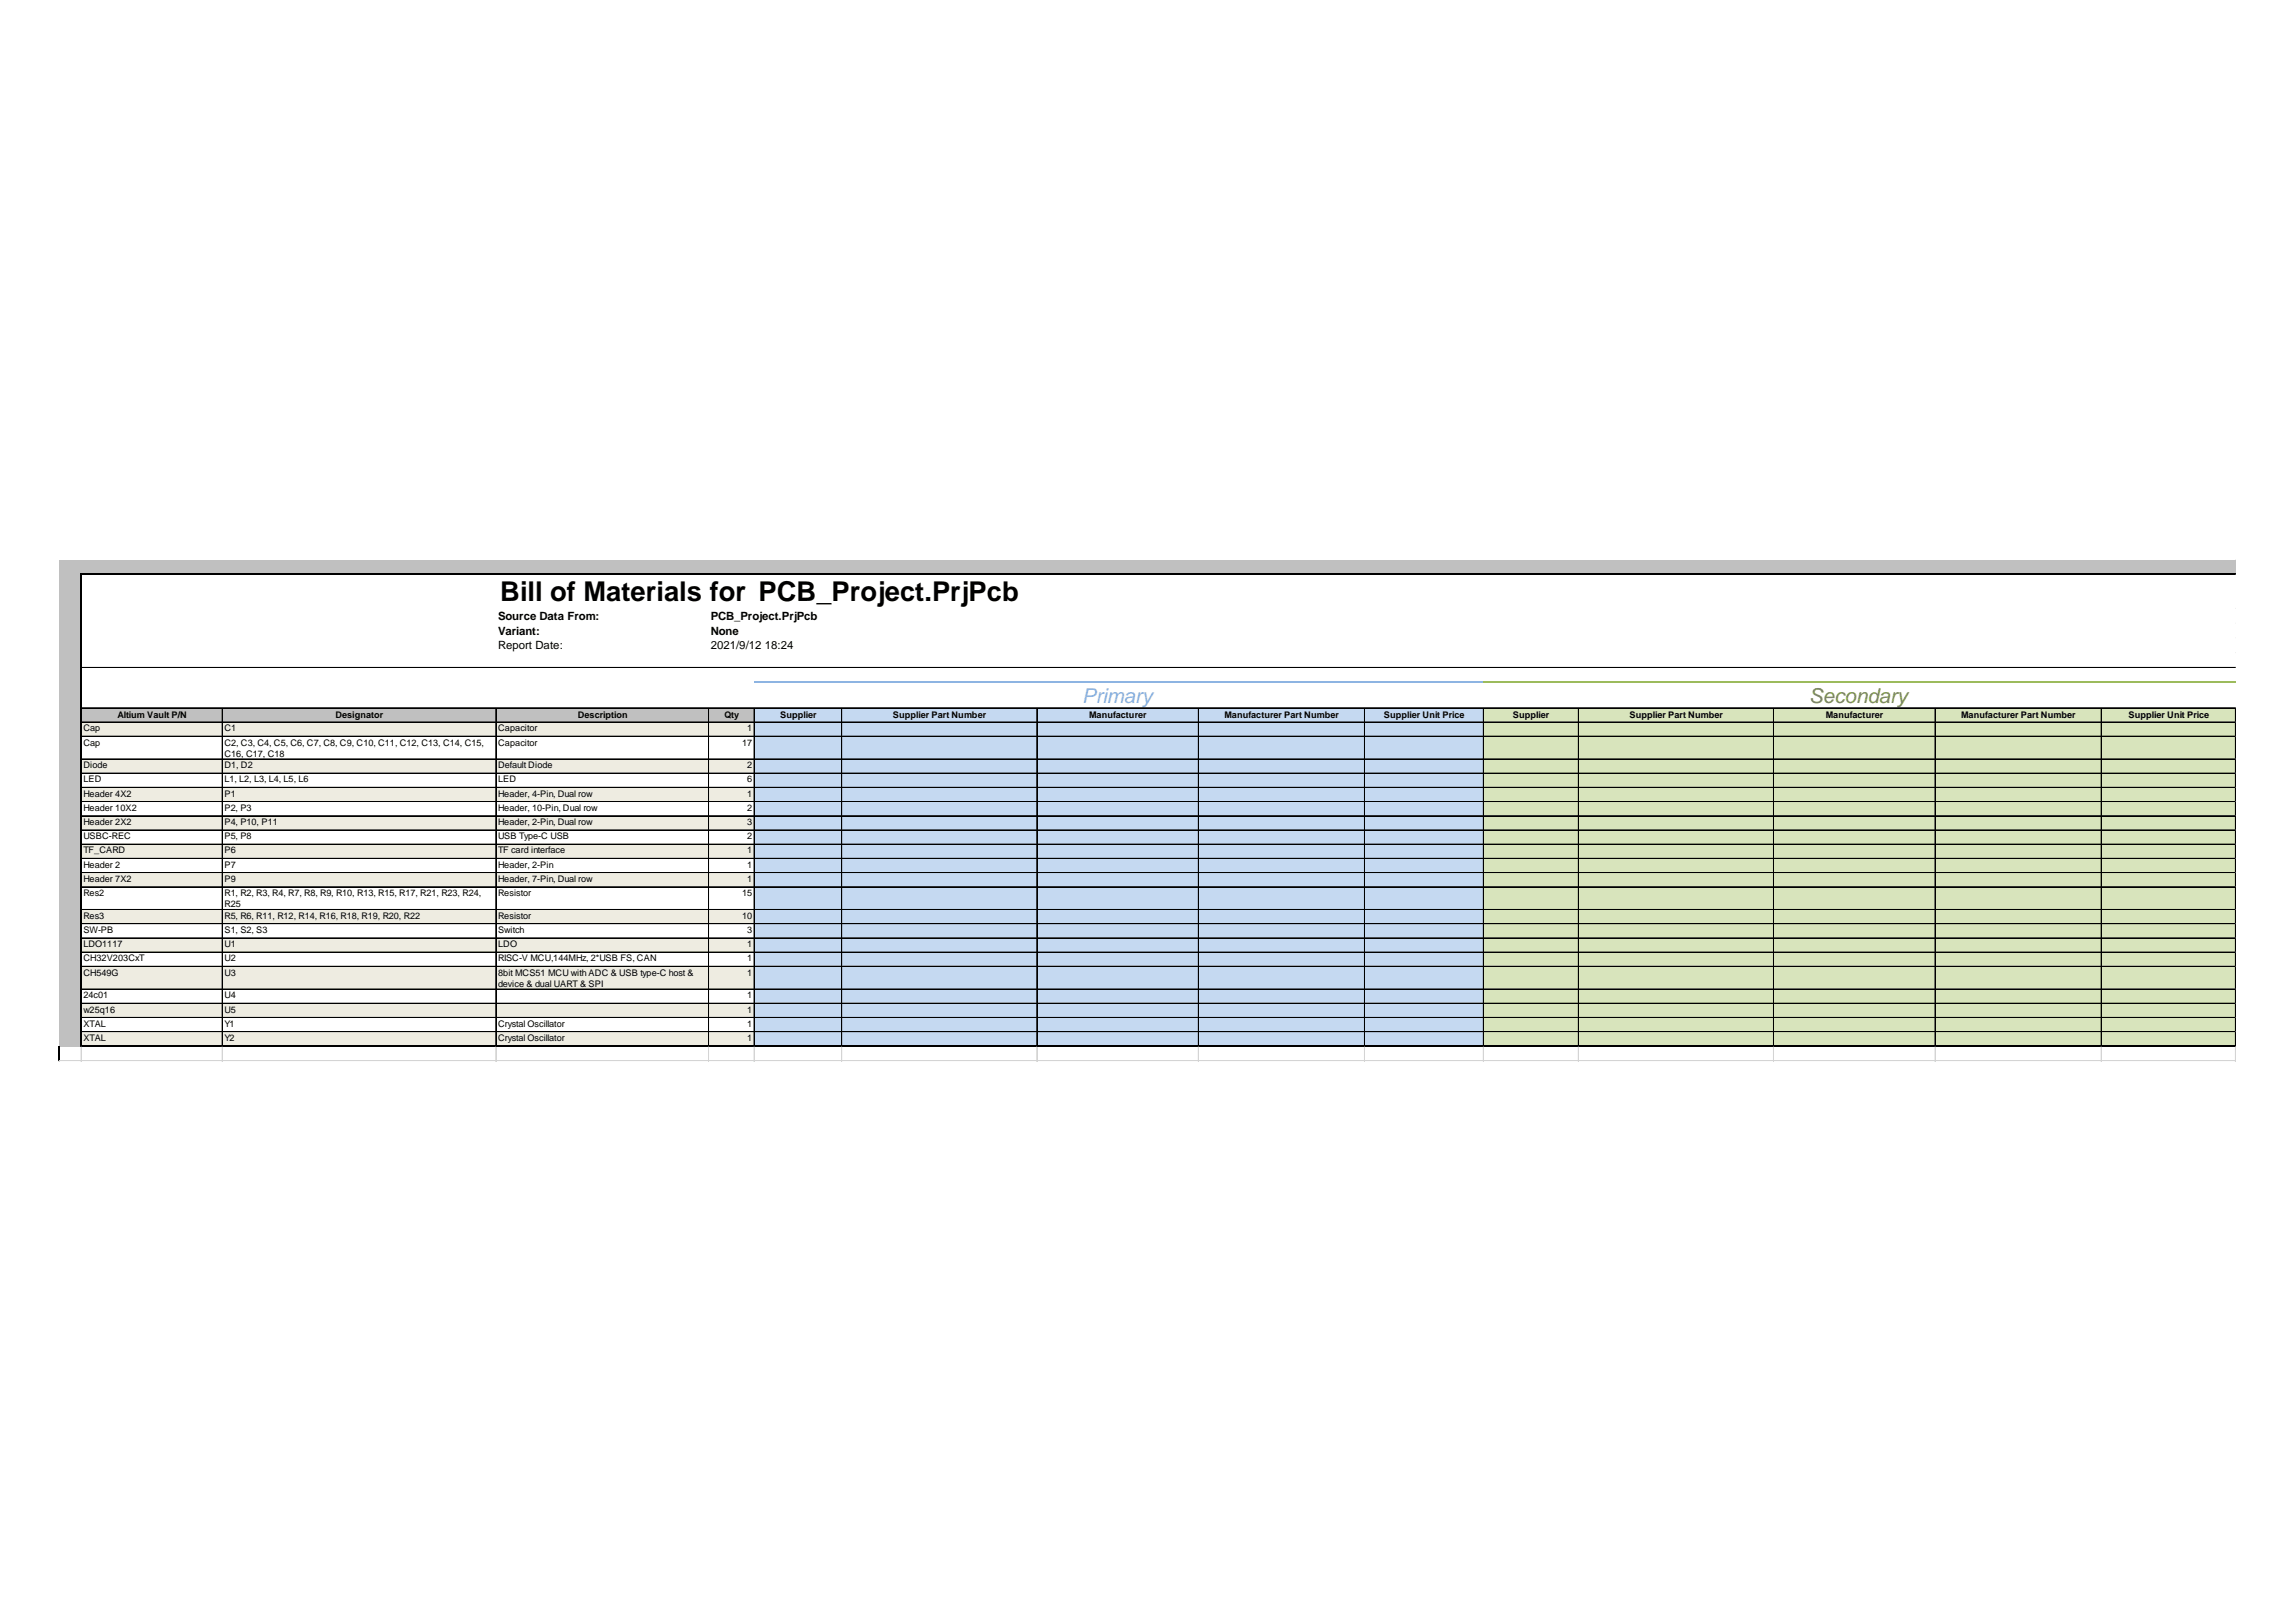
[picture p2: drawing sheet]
<svg xmlns="http://www.w3.org/2000/svg" width="297mm" height="210mm" viewBox="0 0 297 210" stroke-linecap="round" stroke-linejoin="round" font-family="sans-serif">
<defs><g id="words">
<text font-size="3.5" x="64.7" y="77.8">Bill of Materials for PCB_Project.PrjPcb</text>
<text font-size="2.6" fill="#8db4e2" x="140" y="91">Primary</text>
<text font-size="2.6" fill="#76933c" x="234.1" y="91">Secondary</text>
<g font-size="1.5">
<text x="64.4" y="80.2">Source Data From:</text>
<text x="64.4" y="82.1">Variant:</text>
<text x="92" y="80.2">PCB_Project.PrjPcb</text>
<text x="92" y="82.1">None</text>
<text x="64.4" y="84">Report Date:</text>
<text x="92" y="84">2021/9/12 18:24</text>
</g>
<g font-size="1.2">
<text x="10.8" y="94.6">Cap</text>
<text x="15.2" y="93">Altium Vault P/N</text>
<text x="29" y="94.6">C1</text>
<text x="43.4" y="93">Designator</text>
<text x="64.4" y="94.6">Capacitor</text>
<text x="74.7" y="93">Description</text>
<text x="93.7" y="93">Qty</text>
<text x="96.7" y="94.6">1</text>
<text x="100.9" y="93">Supplier</text>
<text x="115.5" y="93">Supplier Part Number</text>
<text x="140.9" y="93">Manufacturer</text>
<text x="158.4" y="93">Manufacturer Part Number</text>
<text x="179" y="93">Supplier Unit Price</text>
<text x="195.7" y="93">Supplier</text>
<text x="210.8" y="93">Supplier Part Number</text>
<text x="236.2" y="93">Manufacturer</text>
<text x="253.7" y="93">Manufacturer Part Number</text>
<text x="275.4" y="93">Supplier Unit Price</text>
<text x="10.8" y="96.5">Cap</text>
<text x="10.8" y="99.4">Diode</text>
<text x="10.8" y="101.3">LED</text>
<text x="29" y="96.5">C2, C3, C4, C5, C6, C7, C8, C9, C10, C11, C12, C13, C14, C15,</text>
<text x="29" y="98">C16, C17, C18</text>
<text x="29" y="99.4">D1, D2</text>
<text x="29" y="101.3">L1, L2, L3, L4, L5, L6</text>
<text x="64.4" y="96.5">Capacitor</text>
<text x="64.4" y="99.4">Default Diode</text>
<text x="64.4" y="101.3">LED</text>
<text x="96" y="96.5">17</text>
<text x="96.7" y="99.4">2</text>
<text x="96.7" y="101.3">6</text>
<text x="10.8" y="103.1">Header 4X2</text>
<text x="10.8" y="104.9">Header 10X2</text>
<text x="10.8" y="106.8">Header 2X2</text>
<text x="29" y="103.1">P1</text>
<text x="29" y="104.9">P2, P3</text>
<text x="29" y="106.8">P4, P10, P11</text>
<text x="64.4" y="103.1">Header, 4-Pin, Dual row</text>
<text x="64.4" y="104.9">Header, 10-Pin, Dual row</text>
<text x="64.4" y="106.8">Header, 2-Pin, Dual row</text>
<text x="96.7" y="103.1">1</text>
<text x="96.7" y="104.9">2</text>
<text x="96.7" y="106.8">3</text>
<text x="10.8" y="108.6">USBC-REC</text>
<text x="10.8" y="110.4">TF_CARD</text>
<text x="10.8" y="112.3">Header 2</text>
<text x="29" y="108.6">P5, P8</text>
<text x="29" y="110.4">P6</text>
<text x="29" y="112.3">P7</text>
<text x="64.4" y="108.6">USB Type-C USB</text>
<text x="64.4" y="110.4">TF card interface</text>
<text x="64.4" y="112.3">Header, 2-Pin</text>
<text x="96.7" y="108.6">2</text>
<text x="96.7" y="110.4">1</text>
<text x="96.7" y="112.3">1</text>
<text x="10.8" y="114.1">Header 7X2</text>
<text x="10.8" y="116">Res2</text>
<text x="10.8" y="118.9">Res3</text>
<text x="29" y="114.1">P9</text>
<text x="29" y="116">R1, R2, R3, R4, R7, R8, R9, R10, R13, R15, R17, R21, R23, R24,</text>
<text x="29" y="117.4">R25</text>
<text x="29" y="118.9">R5, R6, R11, R12, R14, R16, R18, R19, R20, R22</text>
<text x="64.4" y="114.1">Header, 7-Pin, Dual row</text>
<text x="64.4" y="116">Resistor</text>
<text x="64.4" y="118.9">Resistor</text>
<text x="96" y="116">15</text>
<text x="96" y="118.9">10</text>
<text x="96.7" y="114.1">1</text>
<text x="10.8" y="120.7">SW-PB</text>
<text x="10.8" y="122.6">LDO1117</text>
<text x="10.8" y="124.4">CH32V203CxT</text>
<text x="29" y="120.7">S1, S2, S3</text>
<text x="29" y="122.6">U1</text>
<text x="29" y="124.4">U2</text>
<text x="64.4" y="120.7">Switch</text>
<text x="64.4" y="122.6">LDO</text>
<text x="64.4" y="124.4">RISC-V MCU,144MHz, 2*USB FS, CAN</text>
<text x="96.7" y="120.7">3</text>
<text x="96.7" y="122.6">1</text>
<text x="96.7" y="124.4">1</text>
<text x="10.8" y="126.3">CH549G</text>
<text x="10.8" y="129.2">24c01</text>
<text x="10.8" y="131">w25q16</text>
<text x="29" y="126.3">U3</text>
<text x="29" y="129.2">U4</text>
<text x="29" y="131">U5</text>
<text x="64.4" y="126.3">8bit MCS51 MCU with ADC &amp; USB type-C host &amp;</text>
<text x="64.4" y="127.7">device &amp; dual UART &amp; SPI</text>
<text x="96.7" y="126.3">1</text>
<text x="96.7" y="129.2">1</text>
<text x="96.7" y="131">1</text>
<text x="10.8" y="132.9">XTAL</text>
<text x="10.8" y="134.7">XTAL</text>
<text x="29" y="132.9">Y1</text>
<text x="29" y="134.7">Y2</text>
<text x="64.4" y="132.9">Crystal Oscillator</text>
<text x="64.4" y="134.7">Crystal Oscillator</text>
<text x="96.7" y="132.9">1</text>
<text x="96.7" y="134.7">1</text>
</g>
</g></defs>
<g fill="#c0c0c0">
<path d="M7.6 72.4h281.7v2h-281.7z"/>
<path d="M7.6 74.3h3v4.5h-3z"/>
</g>
<path d="M10.5 74.3h278.8v4.5h-278.8z" fill="#fff"/>
<path d="M7.6 78.7h3v2h-3z" fill="#c0c0c0"/>
<g fill="#fff">
<path d="M10.5 78.7h123.7v2h-123.7z"/>
<path d="M155 78.7h74.5v2h-74.5z"/>
<path d="M250.3 78.7h39v2h-39z"/>
</g>
<path d="M7.6 80.6h3v11.1h-3z" fill="#c0c0c0"/>
<path d="M10.5 80.6h278.8v11.1h-278.8z" fill="#fff"/>
<path d="M7.6 91.6h90v1.9h-90z" fill="#c0c0c0"/>
<path d="M97.6 91.6h94.4v1.9h-94.4z" fill="#c5d9f1"/>
<path d="M191.9 91.6h97.4v1.9h-97.4z" fill="#d8e4bc"/>
<path d="M7.6 93.4h3v1.9h-3z" fill="#c0c0c0"/>
<path d="M10.5 93.4h87.1v1.9h-87.1z" fill="#eeece1"/>
<path d="M97.6 93.4h94.4v1.9h-94.4z" fill="#c5d9f1"/>
<path d="M191.9 93.4h97.4v1.9h-97.4z" fill="#d8e4bc"/>
<path d="M7.6 95.3h3v3h-3z" fill="#c0c0c0"/>
<path d="M10.5 95.3h87.1v3h-87.1z" fill="#fff"/>
<path d="M97.6 95.3h94.4v3h-94.4z" fill="#c5d9f1"/>
<path d="M191.9 95.3h97.4v3h-97.4z" fill="#d8e4bc"/>
<path d="M7.6 98.2h3v1.9h-3z" fill="#c0c0c0"/>
<path d="M10.5 98.2h87.1v1.9h-87.1z" fill="#eeece1"/>
<path d="M97.6 98.2h94.4v1.9h-94.4z" fill="#c5d9f1"/>
<path d="M191.9 98.2h97.4v1.9h-97.4z" fill="#d8e4bc"/>
<path d="M7.6 100h3v2h-3z" fill="#c0c0c0"/>
<path d="M10.5 100h87.1v2h-87.1z" fill="#fff"/>
<path d="M97.6 100h94.4v2h-94.4z" fill="#c5d9f1"/>
<path d="M191.9 100h97.4v2h-97.4z" fill="#d8e4bc"/>
<path d="M7.6 101.9h3v1.9h-3z" fill="#c0c0c0"/>
<path d="M10.5 101.9h87.1v1.9h-87.1z" fill="#eeece1"/>
<path d="M97.6 101.9h94.4v1.9h-94.4z" fill="#c5d9f1"/>
<path d="M191.9 101.9h97.4v1.9h-97.4z" fill="#d8e4bc"/>
<path d="M7.6 103.7h3v1.9h-3z" fill="#c0c0c0"/>
<path d="M10.5 103.7h87.1v1.9h-87.1z" fill="#fff"/>
<path d="M97.6 103.7h94.4v1.9h-94.4z" fill="#c5d9f1"/>
<path d="M191.9 103.7h97.4v1.9h-97.4z" fill="#d8e4bc"/>
<path d="M7.6 105.6h3v1.9h-3z" fill="#c0c0c0"/>
<path d="M10.5 105.6h87.1v1.9h-87.1z" fill="#eeece1"/>
<path d="M97.6 105.6h94.4v1.9h-94.4z" fill="#c5d9f1"/>
<path d="M191.9 105.6h97.4v1.9h-97.4z" fill="#d8e4bc"/>
<path d="M7.6 107.4h3v1.9h-3z" fill="#c0c0c0"/>
<path d="M10.5 107.4h87.1v1.9h-87.1z" fill="#fff"/>
<path d="M97.6 107.4h94.4v1.9h-94.4z" fill="#c5d9f1"/>
<path d="M191.9 107.4h97.4v1.9h-97.4z" fill="#d8e4bc"/>
<path d="M7.6 109.2h3v1.9h-3z" fill="#c0c0c0"/>
<path d="M10.5 109.2h87.1v1.9h-87.1z" fill="#eeece1"/>
<path d="M97.6 109.2h94.4v1.9h-94.4z" fill="#c5d9f1"/>
<path d="M191.9 109.2h97.4v1.9h-97.4z" fill="#d8e4bc"/>
<path d="M7.6 111.1h3v1.9h-3z" fill="#c0c0c0"/>
<path d="M10.5 111.1h87.1v1.9h-87.1z" fill="#fff"/>
<path d="M97.6 111.1h94.4v1.9h-94.4z" fill="#c5d9f1"/>
<path d="M191.9 111.1h97.4v1.9h-97.4z" fill="#d8e4bc"/>
<path d="M7.6 112.9h3v1.9h-3z" fill="#c0c0c0"/>
<path d="M10.5 112.9h87.1v1.9h-87.1z" fill="#eeece1"/>
<path d="M97.6 112.9h94.4v1.9h-94.4z" fill="#c5d9f1"/>
<path d="M191.9 112.9h97.4v1.9h-97.4z" fill="#d8e4bc"/>
<path d="M7.6 114.8h3v3h-3z" fill="#c0c0c0"/>
<path d="M10.5 114.8h87.1v3h-87.1z" fill="#fff"/>
<path d="M97.6 114.8h94.4v3h-94.4z" fill="#c5d9f1"/>
<path d="M191.9 114.8h97.4v3h-97.4z" fill="#d8e4bc"/>
<path d="M7.6 117.7h3v1.9h-3z" fill="#c0c0c0"/>
<path d="M10.5 117.7h87.1v1.9h-87.1z" fill="#eeece1"/>
<path d="M97.6 117.7h94.4v1.9h-94.4z" fill="#c5d9f1"/>
<path d="M191.9 117.7h97.4v1.9h-97.4z" fill="#d8e4bc"/>
<path d="M7.6 119.5h3v1.9h-3z" fill="#c0c0c0"/>
<path d="M10.5 119.5h87.1v1.9h-87.1z" fill="#fff"/>
<path d="M97.6 119.5h94.4v1.9h-94.4z" fill="#c5d9f1"/>
<path d="M191.9 119.5h97.4v1.9h-97.4z" fill="#d8e4bc"/>
<path d="M7.6 121.4h3v1.9h-3z" fill="#c0c0c0"/>
<path d="M10.5 121.4h87.1v1.9h-87.1z" fill="#eeece1"/>
<path d="M97.6 121.4h94.4v1.9h-94.4z" fill="#c5d9f1"/>
<path d="M191.9 121.4h97.4v1.9h-97.4z" fill="#d8e4bc"/>
<path d="M7.6 123.2h3v1.9h-3z" fill="#c0c0c0"/>
<path d="M10.5 123.2h87.1v1.9h-87.1z" fill="#fff"/>
<path d="M97.6 123.2h94.4v1.9h-94.4z" fill="#c5d9f1"/>
<path d="M191.9 123.2h97.4v1.9h-97.4z" fill="#d8e4bc"/>
<path d="M7.6 125h3v3.1h-3z" fill="#c0c0c0"/>
<path d="M10.5 125h87.1v3.1h-87.1z" fill="#eeece1"/>
<path d="M97.6 125h94.4v3.1h-94.4z" fill="#c5d9f1"/>
<path d="M191.9 125h97.4v3.1h-97.4z" fill="#d8e4bc"/>
<path d="M7.6 128h3v1.9h-3z" fill="#c0c0c0"/>
<path d="M10.5 128h87.1v1.9h-87.1z" fill="#fff"/>
<path d="M97.6 128h94.4v1.9h-94.4z" fill="#c5d9f1"/>
<path d="M191.9 128h97.4v1.9h-97.4z" fill="#d8e4bc"/>
<path d="M7.6 129.8h3v1.9h-3z" fill="#c0c0c0"/>
<path d="M10.5 129.8h87.1v1.9h-87.1z" fill="#eeece1"/>
<path d="M97.6 129.8h94.4v1.9h-94.4z" fill="#c5d9f1"/>
<path d="M191.9 129.8h97.4v1.9h-97.4z" fill="#d8e4bc"/>
<path d="M7.6 131.7h3v1.9h-3z" fill="#c0c0c0"/>
<path d="M10.5 131.7h87.1v1.9h-87.1z" fill="#fff"/>
<path d="M97.6 131.7h94.4v1.9h-94.4z" fill="#c5d9f1"/>
<path d="M191.9 131.7h97.4v1.9h-97.4z" fill="#d8e4bc"/>
<path d="M7.6 133.5h3v2h-3z" fill="#c0c0c0"/>
<path d="M10.5 133.5h87.1v2h-87.1z" fill="#eeece1"/>
<path d="M97.6 133.5h94.4v2h-94.4z" fill="#c5d9f1"/>
<path d="M191.9 133.5h97.4v2h-97.4z" fill="#d8e4bc"/>
<path d="M10.5 74.2v61.3M10.6 74.3h278.7M10.6 135.4h278.7" fill="none" stroke="#000" stroke-width=".15"/>
<g fill="none" stroke="#000" stroke-width=".13">
<path d="M10.6 86.4h278.7M10.6 91.6h278.7M10.6 93.4h278.7M10.6 93.5h278.7M10.6 95.3h278.7M10.6 98.2h278.7M28.7 91.7v43.6M28.8 91.7v43.6M64.1 91.7v43.6M64.2 91.7v43.6M91.7 91.7v43.6M97.6 91.7v43.6"/>
<path d="M108.9 91.7v43.6M134.1 91.7v43.6M134.2 91.7v43.6M155 91.7v43.6M155.1 91.7v43.6M176.5 91.7v43.6M176.6 91.7v43.6M191.9 91.7v43.6M204.2 91.7v43.6M229.4 91.7v43.6M229.5 91.7v43.6M250.3 91.7v43.6"/>
<path d="M250.4 91.7v43.6M271.8 91.7v43.6M271.9 91.7v43.6M289.2 91.7v43.6M10.6 100h278.7M10.6 100.1h278.7M10.6 101.9h278.7M10.6 103.7h278.7M10.6 103.8h278.7M10.6 105.6h278.7M10.6 107.4h278.7M10.6 109.2h278.7"/>
<path d="M10.6 109.3h278.7M10.6 111.1h278.7M10.6 112.9h278.7M10.6 113h278.7M10.6 114.8h278.7M10.6 117.7h278.7M10.6 119.5h278.7M10.6 119.6h278.7M10.6 121.4h278.7M10.6 123.2h278.7M10.6 125h278.7M10.6 125.1h278.7"/>
<path d="M10.6 128h278.7M10.6 129.8h278.7M10.6 129.9h278.7M10.6 131.7h278.7M10.6 133.5h278.7"/>
</g>
<path d="M97.6 88.3h94.3" fill="none" stroke="#8db4e2" stroke-width=".15"/>
<path d="M191.9 88.3h97.4" fill="none" stroke="#9bbb59" stroke-width=".15"/>
<path d="M7.6 135.4h.1v1.9h-.1z" fill="#000"/>
<path d="M7.6 137.3v.1" fill="none" stroke="#d4d4d4" stroke-width=".13"/>
<path d="M7.6 137.3l.1 .1z" fill="#d4d4d4"/>
<path d="M10.5 135.5v1.9" fill="none" stroke="#d4d4d4" stroke-width=".13"/>
<path d="M10.5 135.5h.1v1.9h-.1z" fill="#d4d4d4"/>
<path d="M28.7 135.5v1.9" fill="none" stroke="#d4d4d4" stroke-width=".13"/>
<path d="M28.7 135.5h.1v1.9h-.1z" fill="#d4d4d4"/>
<path d="M64.1 135.5v1.9" fill="none" stroke="#d4d4d4" stroke-width=".13"/>
<path d="M64.1 135.5h.1v1.9h-.1z" fill="#d4d4d4"/>
<path d="M91.7 135.5v1.9" fill="none" stroke="#d4d4d4" stroke-width=".13"/>
<path d="M91.7 135.5v1.9z" fill="#d4d4d4"/>
<path d="M97.6 135.5v1.9" fill="none" stroke="#d4d4d4" stroke-width=".13"/>
<path d="M97.6 135.5v1.9z" fill="#d4d4d4"/>
<path d="M108.9 135.5v1.9" fill="none" stroke="#d4d4d4" stroke-width=".13"/>
<path d="M108.9 135.5h.1v1.9h-.1z" fill="#d4d4d4"/>
<path d="M134.1 135.5v1.9" fill="none" stroke="#d4d4d4" stroke-width=".13"/>
<path d="M134.1 135.5h.1v1.9h-.1z" fill="#d4d4d4"/>
<path d="M155 135.5v1.9" fill="none" stroke="#d4d4d4" stroke-width=".13"/>
<path d="M155 135.5h.1v1.9h-.1z" fill="#d4d4d4"/>
<path d="M176.5 135.5v1.9" fill="none" stroke="#d4d4d4" stroke-width=".13"/>
<path d="M176.5 135.5h.1v1.9h-.1z" fill="#d4d4d4"/>
<path d="M191.9 135.5v1.9" fill="none" stroke="#d4d4d4" stroke-width=".13"/>
<path d="M191.9 135.5h.1v1.9h-.1z" fill="#d4d4d4"/>
<path d="M204.2 135.5v1.9" fill="none" stroke="#d4d4d4" stroke-width=".13"/>
<path d="M204.2 135.5h.1v1.9h-.1z" fill="#d4d4d4"/>
<path d="M229.4 135.5v1.9" fill="none" stroke="#d4d4d4" stroke-width=".13"/>
<path d="M229.4 135.5h.1v1.9h-.1z" fill="#d4d4d4"/>
<path d="M250.3 135.5v1.9" fill="none" stroke="#d4d4d4" stroke-width=".13"/>
<path d="M250.3 135.5h.1v1.9h-.1z" fill="#d4d4d4"/>
<path d="M271.8 135.5v1.9" fill="none" stroke="#d4d4d4" stroke-width=".13"/>
<path d="M271.8 135.5h.1v1.9h-.1z" fill="#d4d4d4"/>
<path d="M289.2 135.5v1.9" fill="none" stroke="#d4d4d4" stroke-width=".13"/>
<path d="M289.2 135.5h.1v1.9h-.1z" fill="#d4d4d4"/>
<path d="M289.3 72.4h.1" fill="none" stroke="#d4d4d4" stroke-width=".13"/>
<path d="M289.3 72.4v.1z" fill="#d4d4d4"/>
<path d="M289.3 74.3h.1" fill="none" stroke="#d4d4d4" stroke-width=".13"/>
<path d="M289.3 74.3v.1z" fill="#d4d4d4"/>
<path d="M289.3 78.7h.1" fill="none" stroke="#d4d4d4" stroke-width=".13"/>
<path d="M289.3 78.7v.1z" fill="#d4d4d4"/>
<path d="M289.3 80.6h.1" fill="none" stroke="#d4d4d4" stroke-width=".13"/>
<path d="M289.3 80.6v.1z" fill="#d4d4d4"/>
<path d="M289.3 82.5h.1" fill="none" stroke="#d4d4d4" stroke-width=".13"/>
<path d="M289.3 82.5v.1z" fill="#d4d4d4"/>
<path d="M289.3 84.5h.1" fill="none" stroke="#d4d4d4" stroke-width=".13"/>
<path d="M289.3 86.4h.1" fill="none" stroke="#d4d4d4" stroke-width=".13"/>
<path d="M289.3 88.3h.1" fill="none" stroke="#d4d4d4" stroke-width=".13"/>
<path d="M289.3 88.3v.1z" fill="#d4d4d4"/>
<path d="M289.3 91.6h.1" fill="none" stroke="#d4d4d4" stroke-width=".13"/>
<path d="M289.3 91.6v.1z" fill="#d4d4d4"/>
<path d="M289.3 93.4h.1" fill="none" stroke="#d4d4d4" stroke-width=".13"/>
<path d="M289.3 93.4v.1z" fill="#d4d4d4"/>
<path d="M289.3 95.3h.1" fill="none" stroke="#d4d4d4" stroke-width=".13"/>
<path d="M289.3 98.2h.1" fill="none" stroke="#d4d4d4" stroke-width=".13"/>
<path d="M289.3 98.2v.1z" fill="#d4d4d4"/>
<path d="M289.3 100h.1" fill="none" stroke="#d4d4d4" stroke-width=".13"/>
<path d="M289.3 100v.1z" fill="#d4d4d4"/>
<path d="M289.3 101.9h.1" fill="none" stroke="#d4d4d4" stroke-width=".13"/>
<path d="M289.3 101.9v.1z" fill="#d4d4d4"/>
<path d="M289.3 103.7h.1" fill="none" stroke="#d4d4d4" stroke-width=".13"/>
<path d="M289.3 103.7v.1z" fill="#d4d4d4"/>
<path d="M289.3 105.6h.1" fill="none" stroke="#d4d4d4" stroke-width=".13"/>
<path d="M289.3 107.4h.1" fill="none" stroke="#d4d4d4" stroke-width=".13"/>
<path d="M289.3 107.4v.1z" fill="#d4d4d4"/>
<path d="M289.3 109.2h.1" fill="none" stroke="#d4d4d4" stroke-width=".13"/>
<path d="M289.3 109.2v.1z" fill="#d4d4d4"/>
<path d="M289.3 111.1h.1" fill="none" stroke="#d4d4d4" stroke-width=".13"/>
<path d="M289.3 112.9h.1" fill="none" stroke="#d4d4d4" stroke-width=".13"/>
<path d="M289.3 112.9v.1z" fill="#d4d4d4"/>
<path d="M289.3 114.8h.1" fill="none" stroke="#d4d4d4" stroke-width=".13"/>
<path d="M289.3 117.7h.1" fill="none" stroke="#d4d4d4" stroke-width=".13"/>
<path d="M289.3 117.7v.1z" fill="#d4d4d4"/>
<path d="M289.3 119.5h.1" fill="none" stroke="#d4d4d4" stroke-width=".13"/>
<path d="M289.3 119.5v.1z" fill="#d4d4d4"/>
<path d="M289.3 121.4h.1" fill="none" stroke="#d4d4d4" stroke-width=".13"/>
<path d="M289.3 123.2h.1" fill="none" stroke="#d4d4d4" stroke-width=".13"/>
<path d="M289.3 123.2v.1z" fill="#d4d4d4"/>
<path d="M289.3 125h.1" fill="none" stroke="#d4d4d4" stroke-width=".13"/>
<path d="M289.3 125v.1z" fill="#d4d4d4"/>
<path d="M289.3 128h.1" fill="none" stroke="#d4d4d4" stroke-width=".13"/>
<path d="M289.3 128v.1z" fill="#d4d4d4"/>
<path d="M289.3 129.8h.1" fill="none" stroke="#d4d4d4" stroke-width=".13"/>
<path d="M289.3 129.8v.1z" fill="#d4d4d4"/>
<path d="M289.3 131.7h.1" fill="none" stroke="#d4d4d4" stroke-width=".13"/>
<path d="M289.3 133.5h.1" fill="none" stroke="#d4d4d4" stroke-width=".13"/>
<path d="M289.3 133.5v.1z" fill="#d4d4d4"/>
<path d="M289.3 135.4h.1" fill="none" stroke="#d4d4d4" stroke-width=".13"/>
<path d="M289.3 135.4v.1z" fill="#d4d4d4"/>
<path d="M7.7 137.3h281.6" fill="none" stroke="#d4d4d4" stroke-width=".13"/>
<use href="#words"/>
</svg>
